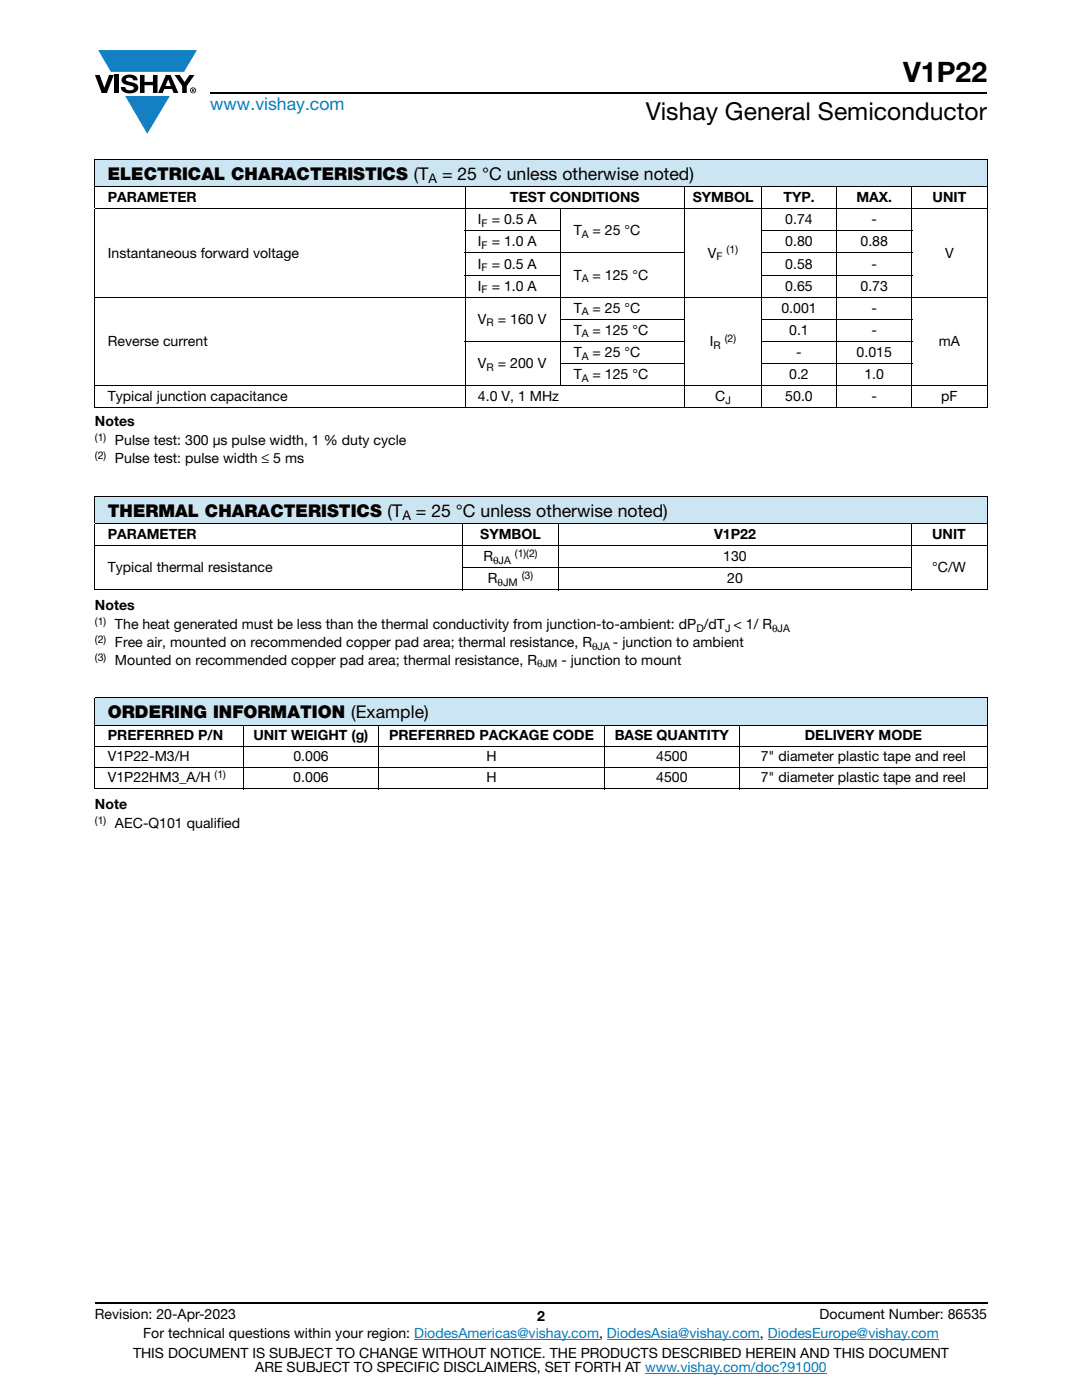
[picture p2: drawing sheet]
<svg xmlns="http://www.w3.org/2000/svg" width="216mm" height="279mm" viewBox="0 0 216 279" stroke-linecap="round" stroke-linejoin="round" font-family="sans-serif">
<defs><g id="words">
<text font-size="5.6" x="180.2" y="16.4">V1P22</text>
<text font-size="4.9" x="128.8" y="24">Vishay General Semiconductor</text>
<text font-size="3.5" fill="#007ec4" x="42" y="21.9">www.vishay.com</text>
<g font-size="3.5">
<text x="21.5" y="35.9">ELECTRICAL CHARACTERISTICS (T</text>
<text x="88.2" y="35.9">= 25 °C unless otherwise noted)</text>
<text x="21.5" y="103.1">THERMAL CHARACTERISTICS (T</text>
<text x="83" y="103.1">= 25 °C unless otherwise noted)</text>
<text x="21.5" y="143.2">ORDERING INFORMATION (Example)</text>
</g>
<g font-size="2.8">
<text x="21.5" y="40.4">PARAMETER</text>
<text x="101.8" y="40.4">TEST CONDITIONS</text>
<text x="138.2" y="40.4">SYMBOL</text>
<text x="156.3" y="40.4">TYP.</text>
<text x="170.9" y="40.4">MAX.</text>
<text x="186.1" y="40.4">UNIT</text>
<text x="95.4" y="44.8">I</text>
<text x="98.1" y="44.8">= 0.5 A</text>
<text x="114.5" y="47">T</text>
<text x="118.2" y="47">= 25 °C</text>
<text x="156.7" y="44.8">0.74</text>
<text x="173.9" y="44.8">-</text>
<text x="21.5" y="51.4">Instantaneous forward voltage</text>
<text x="95.4" y="49.2">I</text>
<text x="95.4" y="53.6">I</text>
<text x="98.1" y="49.2">= 1.0 A</text>
<text x="98.1" y="53.6">= 0.5 A</text>
<text x="141.3" y="51.4">V</text>
<text x="156.7" y="49.2">0.80</text>
<text x="156.7" y="53.6">0.58</text>
<text x="171.7" y="49.2">0.88</text>
<text x="173.9" y="53.6">-</text>
<text x="188.6" y="51.4">V</text>
<text x="95.4" y="58">I</text>
<text x="98.1" y="58">= 1.0 A</text>
<text x="114.5" y="55.8">T</text>
<text x="118.2" y="55.8">= 125 °C</text>
<text x="156.7" y="58">0.65</text>
<text x="171.7" y="58">0.73</text>
<text x="95.4" y="64.6">V</text>
<text x="99.3" y="64.6">= 160 V</text>
<text x="114.5" y="62.4">T</text>
<text x="118.2" y="62.4">= 25 °C</text>
<text x="155.9" y="62.4">0.001</text>
<text x="173.9" y="62.4">-</text>
<text x="21.5" y="69">Reverse current</text>
<text x="114.5" y="66.8">T</text>
<text x="114.5" y="71.2">T</text>
<text x="118.2" y="66.8">= 125 °C</text>
<text x="118.2" y="71.2">= 25 °C</text>
<text x="141.6" y="69">I</text>
<text x="157.5" y="66.8">0.1</text>
<text x="158.9" y="71.2">-</text>
<text x="170.9" y="71.2">0.015</text>
<text x="173.9" y="66.8">-</text>
<text x="187.3" y="69">mA</text>
<text x="95.4" y="73.4">V</text>
<text x="99.3" y="73.4">= 200 V</text>
<text x="114.5" y="75.6">T</text>
<text x="118.2" y="75.6">= 125 °C</text>
<text x="157.5" y="75.6">0.2</text>
<text x="172.5" y="75.6">1.0</text>
<text x="21.5" y="80.1">Typical junction capacitance</text>
<text x="95.4" y="80.1">4.0 V, 1 MHz</text>
<text x="142.7" y="80.1">C</text>
<text x="156.7" y="80.1">50.0</text>
<text x="173.9" y="80.1">-</text>
<text x="187.8" y="80.1">pF</text>
<text x="18.9" y="85">Notes</text>
<text x="22.9" y="88.9">Pulse test: 300 μs pulse width, 1 % duty cycle</text>
<text x="22.9" y="92.4">Pulse test: pulse width ≤ 5 ms</text>
<text x="21.5" y="107.6">PARAMETER</text>
<text x="95.8" y="107.6">SYMBOL</text>
<text x="142.5" y="107.6">V1P22</text>
<text x="186" y="107.6">UNIT</text>
<text x="96.5" y="112">R</text>
<text x="144.3" y="112">130</text>
<text x="21.5" y="114.2">Typical thermal resistance</text>
<text x="97.3" y="116.4">R</text>
<text x="145.1" y="116.4">20</text>
<text x="186" y="114.2">°C/W</text>
<text x="18.9" y="121.7">Notes</text>
<text x="22.9" y="125.6">The heat generated must be less than the thermal conductivity from junction-to-ambient: dP /dT &lt; 1/ R</text>
<text x="22.9" y="129.1">Free air, mounted on recommended copper pad area; thermal resistance, R</text>
<text x="122.3" y="129.1">- junction to ambient</text>
<text x="22.9" y="132.7">Mounted on recommended copper pad area; thermal resistance, R</text>
<text x="112" y="132.7">- junction to mount</text>
<text x="21.5" y="147.7">PREFERRED P/N</text>
<text x="50.6" y="147.7">UNIT WEIGHT (g)</text>
<text x="77.6" y="147.7">PREFERRED PACKAGE CODE</text>
<text x="122.7" y="147.7">BASE QUANTITY</text>
<text x="160.6" y="147.7">DELIVERY MODE</text>
<text x="21.5" y="151.9">V1P22-M3/H</text>
<text x="58.5" y="151.9">0.006</text>
<text x="97.1" y="151.9">H</text>
<text x="130.9" y="151.9">4500</text>
<text x="151.8" y="151.9">7&quot; diameter plastic tape and reel</text>
<text x="18.9" y="161.4">Note</text>
<text x="21.5" y="156.1">V1P22HM3_A/H</text>
<text x="58.5" y="156.1">0.006</text>
<text x="97.1" y="156.1">H</text>
<text x="130.9" y="156.1">4500</text>
<text x="151.8" y="156.1">7&quot; diameter plastic tape and reel</text>
<text x="22.9" y="165.3">AEC-Q101 qualified</text>
<text x="18.9" y="263.3">Revision: 20-Apr-2023</text>
<text x="107.2" y="263.6">2</text>
<text x="163.6" y="263.3">Document Number: 86535</text>
<text x="28.6" y="267.1">For technical questions within your region: DiodesAmericas@vishay.com, DiodesAsia@vishay.com, DiodesEurope@vishay.com</text>
<text x="26.5" y="271">THIS DOCUMENT IS SUBJECT TO CHANGE WITHOUT NOTICE. THE PRODUCTS DESCRIBED HEREIN AND THIS DOCUMENT</text>
<text x="50.9" y="273.8">ARE SUBJECT TO SPECIFIC DISCLAIMERS, SET FORTH AT www.vishay.com/doc?91000</text>
</g>
<g font-size="2.6">
<text x="85.5" y="36.5">A</text>
<text x="80.3" y="103.8">A</text>
</g>
<g font-size="2.1">
<text x="96.1" y="45.3">F</text>
<text x="116.1" y="47.5">A</text>
<text x="96.1" y="49.7">F</text>
<text x="143" y="51.9">F</text>
<text x="145" y="50.5">(1)</text>
<text x="96.1" y="54.1">F</text>
<text x="96.1" y="58.5">F</text>
<text x="116.1" y="56.3">A</text>
<text x="97.1" y="65.1">R</text>
<text x="116.1" y="62.9">A</text>
<text x="116.1" y="67.4">A</text>
<text x="116.1" y="71.8">A</text>
<text x="142.4" y="69.6">R</text>
<text x="144.6" y="68.2">(2)</text>
<text x="97.1" y="74">R</text>
<text x="116.1" y="76.2">A</text>
<text x="144.7" y="80.6">J</text>
<text x="18.9" y="88">(1)</text>
<text x="18.9" y="91.6">(2)</text>
<text x="98.4" y="112.5">θJA</text>
<text x="102.7" y="111.2">(1)(2)</text>
<text x="99.3" y="116.9">θJM</text>
<text x="104.1" y="115.6">(3)</text>
<text x="18.9" y="124.8">(1)</text>
<text x="18.9" y="131.8">(3)</text>
<text x="18.9" y="128.3">(2)</text>
<text x="118.2" y="129.6">θJA</text>
<text x="139" y="126.1">D</text>
<text x="144.7" y="126.1">J</text>
<text x="154.1" y="126.1">θJA</text>
<text x="107.2" y="133.2">θJM</text>
<text x="42.8" y="155.3">(1)</text>
<text x="18.9" y="164.5">(1)</text>
</g>
</g></defs>
<g fill="#147fc3">
<path d="M19.6 10h19.7l-2.6 4.3h-1.1h-13.5z"/>
<path d="M25 19.2h8.9l-4.5 7.5z"/>
</g>
<g fill="#000">
<path d="M18.9 15h1l.9 2.5 1-2.5h.9l-1.4 3.6h-1zM22.9 15h.9v3.6h-.9zM24.6 15.3a2.1 2.1 0 0 1 2.8 .3l.1 .4h-.9a.79 .79 0 0 0-.7-.5 .79 .79 0 0 0-.8 .4l.3 .3 1 .2a1.08 1.08 0 0 1 1.2 1 1.08 1.08 0 0 1-1.1 1.2 1.73 1.73 0 0 1-2.4-1.2h.9a.96 .96 0 0 0 .8 .6 .96 .96 0 0 0 .9-.4 1.31 1.31 0 0 0-1.2-.6 1.03 1.03 0 0 1-1.1-.6 1.03 1.03 0 0 1 .2-1.1zM27.9 15h.9v1.3h1.7v-1.3h.9v3.6h-.9v-1.6h-1.7v1.6h-.9zM34.8 15h1.1l.9 1.4 1-1.4h1l-1.5 2.2v1.4h-.9v-1.4z"/>
<path d="M33.6 15.9l.5 1.3h-1.1zM33.1 15l-1.6 3.6h1l.3-.8h1.5l.3 .8h1l-1.6-3.6z"/>
<path d="M38.4 17.8h.2v.2h-.2zM38.3 17.7v.7h.1v-.3l.4 .3-.2-.3 .2-.2-.1-.2z"/>
<path d="M38.1 18a.46 .46 0 0 1 .9 0 .46 .46 0 0 1-.9 0zM37.9 18a.6 .6 0 0 0 1.2 0 .6 .6 0 0 0-1.2 0z"/>
</g>
<path d="M42 18.6h155M18.9 260h178.1" fill="none" stroke="#000" stroke-width=".36"/>
<path d="M82.6 267.3h36.9M121.1 267.3h30.5M128.7 274h36.3M153.2 267.3h34.1" fill="none" stroke="#007ec4" stroke-width=".2"/>
<g fill="#cce5f3">
<path d="M18.9 31.8h178.1v5.5h-178.1z"/>
<path d="M18.9 99h178.1v5.5h-178.1z"/>
<path d="M18.9 139.3h178.1v5.5h-178.1z"/>
</g>
<g fill="none" stroke="#000" stroke-width=".2">
<path d="M18.9 31.8h178.1M18.9 37.3h178.1M18.9 31.9v9.7M92.8 37.2v44.2M136.6 37.2v44.2M151.9 37.2v44.2M166.9 37.2v44.2M181.9 37.2v44.2M197 31.9v9.7M18.9 41.7h178.1M18.9 59.3h178.1M18.9 41.8v39.5"/>
<path d="M92.7 46.1h19.3M92.7 50.5h44M92.7 54.9h19.3M111.9 41.6v35.4M151.8 46.1h30.2M151.8 50.5h30.2M151.8 54.9h30.2M197 41.8v39.5M18.9 76.9h178.1M92.7 68.1h44M111.8 63.7h24.9M111.8 72.5h24.9"/>
<path d="M151.8 63.7h30.2M151.8 68.1h30.2M151.8 72.5h30.2M18.9 81.4h117.6M18.9 99h178.1M18.9 99.1v5.3M136.7 81.4h15.1M152 81.4h45M197 99.1v5.3M18.9 104.5h178.1M18.9 108.9h178.1M18.9 117.7h178.1"/>
<path d="M18.9 104.6v4.2M18.9 109v8.6M92.2 113.3h89.7M92.2 104.4v13.4M111.5 104.4v13.4M181.8 104.4v13.4M197 104.6v4.2M197 109v8.6M18.9 139.3h178.1M18.9 139.3v18.1M197 139.3v18.1M18.9 144.8h178.1"/>
<path d="M18.9 149h178.1M18.9 153.2h178.1M18.9 157.5h178.1M48.6 144.7v12.8M75.6 144.7v12.8M120.6 144.7v12.8M147.6 144.7v12.8"/>
</g>
<use href="#words"/>
</svg>
